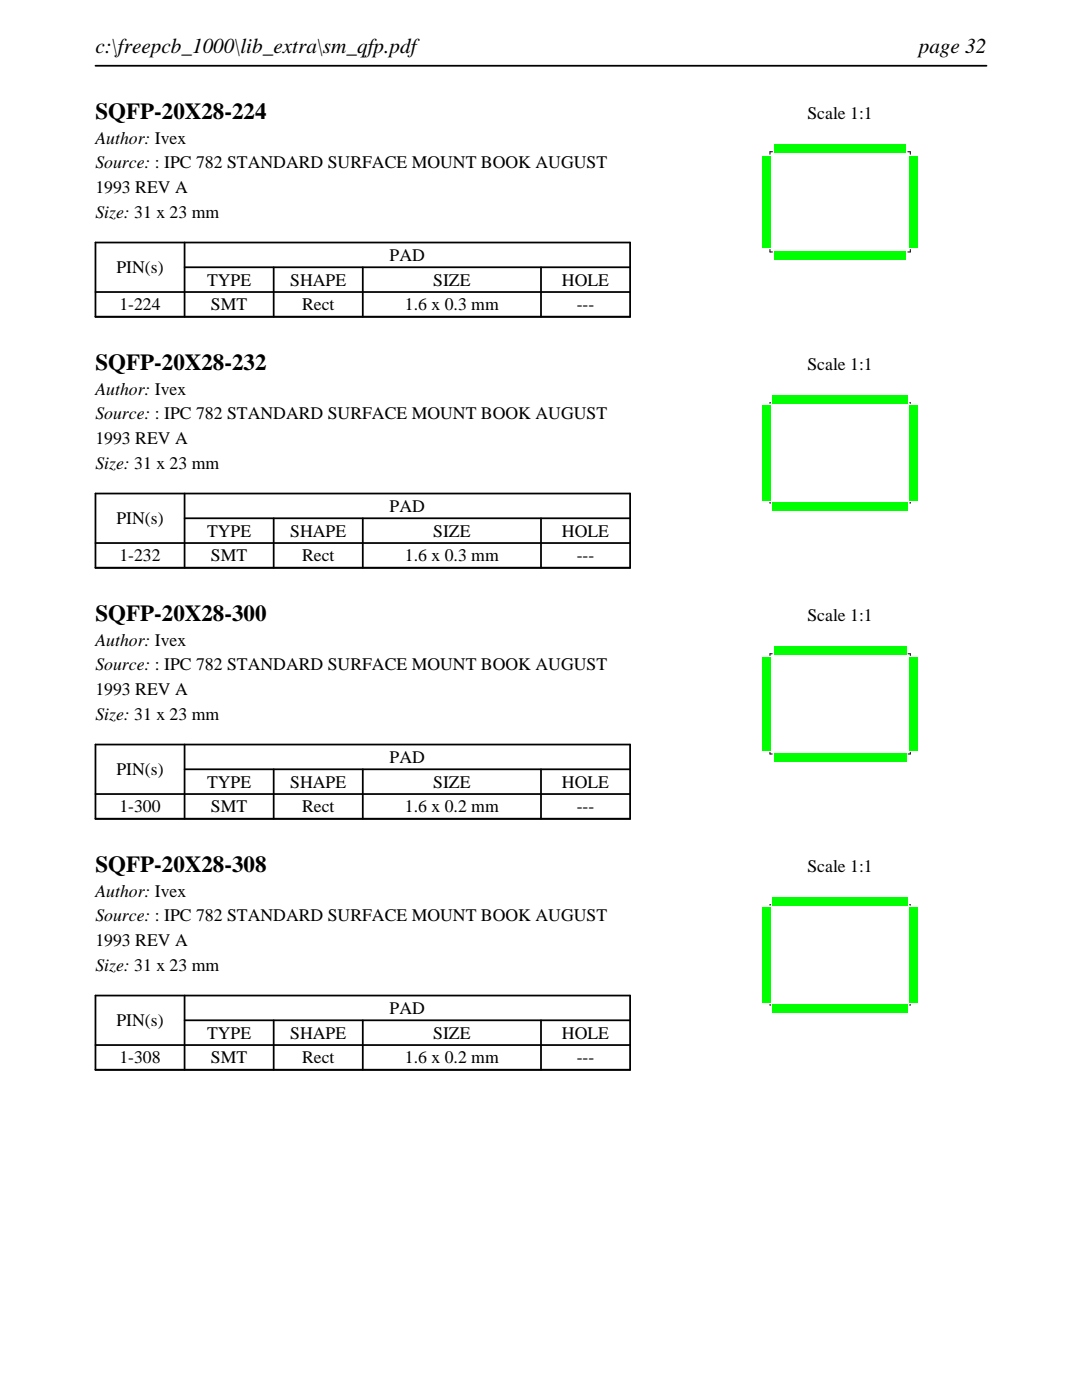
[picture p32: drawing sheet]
<svg xmlns="http://www.w3.org/2000/svg" width="216mm" height="279mm" viewBox="0 0 216 279" stroke-linecap="round" stroke-linejoin="round" font-family="sans-serif">
<defs><g id="words">
<g font-size="4.6">
<text x="19" y="23.7">SQFP-20X28-224</text>
<text x="19" y="73.8">SQFP-20X28-232</text>
<text x="19" y="123.9">SQFP-20X28-300</text>
<text x="19" y="174">SQFP-20X28-308</text>
</g>
<g font-size="4.2">
<text x="19" y="10.6">c:\freepcb_1000\lib_extra\sm_qfp.pdf</text>
<text x="183.3" y="10.6">page 32</text>
</g>
<g font-size="3.5">
<text x="161.1" y="23.7">Scale 1:1</text>
<text x="19" y="28.6">Author: Ivex</text>
<text x="19" y="33.6">Source: : IPC 782 STANDARD SURFACE MOUNT BOOK AUGUST</text>
<text x="19" y="38.5">1993 REV A</text>
<text x="19" y="43.5">Size: 31 x 23 mm</text>
<text x="77.8" y="52.1">PAD</text>
<text x="23.2" y="54.5">PIN(s)</text>
<text x="41.3" y="57">TYPE</text>
<text x="57.9" y="57">SHAPE</text>
<text x="86.4" y="57">SIZE</text>
<text x="112.1" y="57">HOLE</text>
<text x="23.8" y="61.9">1-224</text>
<text x="42.1" y="61.9">SMT</text>
<text x="60.3" y="61.9">Rect</text>
<text x="80.8" y="61.9">1.6 x 0.3 mm</text>
<text x="115.1" y="61.9">---</text>
<text x="161.1" y="73.8">Scale 1:1</text>
<text x="19" y="78.7">Author: Ivex</text>
<text x="19" y="83.7">Source: : IPC 782 STANDARD SURFACE MOUNT BOOK AUGUST</text>
<text x="19" y="88.6">1993 REV A</text>
<text x="19" y="93.6">Size: 31 x 23 mm</text>
<text x="23.2" y="104.6">PIN(s)</text>
<text x="41.3" y="107.1">TYPE</text>
<text x="57.9" y="107.1">SHAPE</text>
<text x="77.8" y="102.2">PAD</text>
<text x="86.4" y="107.1">SIZE</text>
<text x="112.1" y="107.1">HOLE</text>
<text x="23.8" y="112">1-232</text>
<text x="42.1" y="112">SMT</text>
<text x="60.3" y="112">Rect</text>
<text x="80.8" y="112">1.6 x 0.3 mm</text>
<text x="115.1" y="112">---</text>
<text x="161.1" y="123.9">Scale 1:1</text>
<text x="19" y="128.8">Author: Ivex</text>
<text x="19" y="133.8">Source: : IPC 782 STANDARD SURFACE MOUNT BOOK AUGUST</text>
<text x="19" y="138.7">1993 REV A</text>
<text x="19" y="143.7">Size: 31 x 23 mm</text>
<text x="23.2" y="154.7">PIN(s)</text>
<text x="77.8" y="152.3">PAD</text>
<text x="41.3" y="157.2">TYPE</text>
<text x="57.9" y="157.2">SHAPE</text>
<text x="86.4" y="157.2">SIZE</text>
<text x="112.1" y="157.2">HOLE</text>
<text x="23.8" y="162.1">1-300</text>
<text x="42.1" y="162.1">SMT</text>
<text x="60.3" y="162.1">Rect</text>
<text x="80.8" y="162.1">1.6 x 0.2 mm</text>
<text x="115.1" y="162.1">---</text>
<text x="161.1" y="174">Scale 1:1</text>
<text x="19" y="178.9">Author: Ivex</text>
<text x="19" y="183.9">Source: : IPC 782 STANDARD SURFACE MOUNT BOOK AUGUST</text>
<text x="19" y="188.8">1993 REV A</text>
<text x="19" y="193.7">Size: 31 x 23 mm</text>
<text x="77.8" y="202.4">PAD</text>
<text x="23.2" y="204.8">PIN(s)</text>
<text x="41.3" y="207.3">TYPE</text>
<text x="57.9" y="207.3">SHAPE</text>
<text x="86.4" y="207.3">SIZE</text>
<text x="112.1" y="207.3">HOLE</text>
<text x="23.8" y="212.2">1-308</text>
<text x="42.1" y="212.2">SMT</text>
<text x="60.3" y="212.2">Rect</text>
<text x="80.8" y="212.2">1.6 x 0.2 mm</text>
<text x="115.1" y="212.2">---</text>
</g>
</g></defs>
<path d="M19 13.1h177.8M19 48.4h106.7v14.8h-106.7zM19 58.3h106.7M36.8 53.3h88.9M36.8 48.4v14.8M54.6 53.3v9.9M72.4 53.3v9.9M107.9 53.3v9.9" fill="none" stroke="#000" stroke-width=".35"/>
<path d="M153.6 30.3h.5zM153.6 30.3v.5zM181.1 30.3h.5zM181.6 30.3v.5zM153.6 50.3h.5zM153.6 49.8v.5zM181.1 50.3h.5zM181.6 49.8v.5z" fill="none" stroke="#000" stroke-width=".2"/>
<g fill="#0f0">
<path d="M154.5 50.2h.3v1.6h-.3z"/>
<path d="M154.9 50.2h.3v1.6h-.3z"/>
<path d="M155.3 50.2h.3v1.6h-.3z"/>
<path d="M155.7 50.2h.3v1.6h-.3z"/>
<path d="M156.1 50.2h.3v1.6h-.3z"/>
<path d="M156.5 50.2h.3v1.6h-.3z"/>
<path d="M156.9 50.2h.3v1.6h-.3z"/>
<path d="M157.3 50.2h.3v1.6h-.3z"/>
<path d="M157.7 50.2h.3v1.6h-.3z"/>
<path d="M158.1 50.2h.3v1.6h-.3z"/>
<path d="M158.5 50.2h.3v1.6h-.3z"/>
<path d="M158.9 50.2h.3v1.6h-.3z"/>
<path d="M159.3 50.2h.3v1.6h-.3z"/>
<path d="M159.7 50.2h.3v1.6h-.3z"/>
<path d="M160.1 50.2h.3v1.6h-.3z"/>
<path d="M160.5 50.2h.3v1.6h-.3z"/>
<path d="M160.9 50.2h.3v1.6h-.3z"/>
<path d="M161.3 50.2h.3v1.6h-.3z"/>
<path d="M161.7 50.2h.3v1.6h-.3z"/>
<path d="M162.1 50.2h.3v1.6h-.3z"/>
<path d="M162.5 50.2h.3v1.6h-.3z"/>
<path d="M162.9 50.2h.3v1.6h-.3z"/>
<path d="M163.3 50.2h.3v1.6h-.3z"/>
<path d="M163.7 50.2h.3v1.6h-.3z"/>
<path d="M164.1 50.2h.3v1.6h-.3z"/>
<path d="M164.5 50.2h.3v1.6h-.3z"/>
<path d="M164.9 50.2h.3v1.6h-.3z"/>
<path d="M165.3 50.2h.3v1.6h-.3z"/>
<path d="M165.7 50.2h.3v1.6h-.3z"/>
<path d="M166.1 50.2h.3v1.6h-.3z"/>
<path d="M166.5 50.2h.3v1.6h-.3z"/>
<path d="M166.9 50.2h.3v1.6h-.3z"/>
<path d="M167.3 50.2h.3v1.6h-.3z"/>
<path d="M167.7 50.2h.3v1.6h-.3z"/>
<path d="M168.1 50.2h.3v1.6h-.3z"/>
<path d="M168.5 50.2h.3v1.6h-.3z"/>
<path d="M168.9 50.2h.3v1.6h-.3z"/>
<path d="M169.3 50.2h.3v1.6h-.3z"/>
<path d="M169.7 50.2h.3v1.6h-.3z"/>
<path d="M170.1 50.2h.3v1.6h-.3z"/>
<path d="M170.5 50.2h.3v1.6h-.3z"/>
<path d="M170.9 50.2h.3v1.6h-.3z"/>
<path d="M171.3 50.2h.3v1.6h-.3z"/>
<path d="M171.7 50.2h.3v1.6h-.3z"/>
<path d="M172.1 50.2h.3v1.6h-.3z"/>
<path d="M172.5 50.2h.3v1.6h-.3z"/>
<path d="M172.9 50.2h.3v1.6h-.3z"/>
<path d="M173.3 50.2h.3v1.6h-.3z"/>
<path d="M173.7 50.2h.3v1.6h-.3z"/>
<path d="M174.1 50.2h.3v1.6h-.3z"/>
<path d="M174.5 50.2h.3v1.6h-.3z"/>
<path d="M174.9 50.2h.3v1.6h-.3z"/>
<path d="M175.3 50.2h.3v1.6h-.3z"/>
<path d="M175.7 50.2h.3v1.6h-.3z"/>
<path d="M176.1 50.2h.3v1.6h-.3z"/>
<path d="M176.5 50.2h.3v1.6h-.3z"/>
<path d="M176.9 50.2h.3v1.6h-.3z"/>
<path d="M177.3 50.2h.3v1.6h-.3z"/>
<path d="M177.7 50.2h.3v1.6h-.3z"/>
<path d="M178.1 50.2h.3v1.6h-.3z"/>
<path d="M178.5 50.2h.3v1.6h-.3z"/>
<path d="M178.9 50.2h.3v1.6h-.3z"/>
<path d="M179.3 50.2h.3v1.6h-.3z"/>
<path d="M179.7 50.2h.3v1.6h-.3z"/>
<path d="M180.1 50.2h.3v1.6h-.3z"/>
<path d="M180.5 50.2h.3v1.6h-.3z"/>
<path d="M181.5 49.1h1.6v.3h-1.6z"/>
<path d="M181.5 48.7h1.6v.3h-1.6z"/>
<path d="M181.5 48.3h1.6v.3h-1.6z"/>
<path d="M181.5 47.9h1.6v.3h-1.6z"/>
<path d="M181.5 47.5h1.6v.3h-1.6z"/>
<path d="M181.5 47.1h1.6v.3h-1.6z"/>
<path d="M181.5 46.7h1.6v.3h-1.6z"/>
<path d="M181.5 46.3h1.6v.3h-1.6z"/>
<path d="M181.5 45.9h1.6v.3h-1.6z"/>
<path d="M181.5 45.5h1.6v.3h-1.6z"/>
<path d="M181.5 45.1h1.6v.3h-1.6z"/>
<path d="M181.5 44.7h1.6v.3h-1.6z"/>
<path d="M181.5 44.3h1.6v.3h-1.6z"/>
<path d="M181.5 43.9h1.6v.3h-1.6z"/>
<path d="M181.5 43.5h1.6v.3h-1.6z"/>
<path d="M181.5 43.1h1.6v.3h-1.6z"/>
<path d="M181.5 42.7h1.6v.3h-1.6z"/>
<path d="M181.5 42.3h1.6v.3h-1.6z"/>
<path d="M181.5 41.9h1.6v.3h-1.6z"/>
<path d="M181.5 41.5h1.6v.3h-1.6z"/>
<path d="M181.5 41.1h1.6v.3h-1.6z"/>
<path d="M181.5 40.7h1.6v.3h-1.6z"/>
<path d="M181.5 40.3h1.6v.3h-1.6z"/>
<path d="M181.5 39.9h1.6v.3h-1.6z"/>
<path d="M181.5 39.5h1.6v.3h-1.6z"/>
<path d="M181.5 39.1h1.6v.3h-1.6z"/>
<path d="M181.5 38.7h1.6v.3h-1.6z"/>
<path d="M181.5 38.3h1.6v.3h-1.6z"/>
<path d="M181.5 37.9h1.6v.3h-1.6z"/>
<path d="M181.5 37.5h1.6v.3h-1.6z"/>
<path d="M181.5 37.1h1.6v.3h-1.6z"/>
<path d="M181.5 36.7h1.6v.3h-1.6z"/>
<path d="M181.5 36.3h1.6v.3h-1.6z"/>
<path d="M181.5 35.9h1.6v.3h-1.6z"/>
<path d="M181.5 35.5h1.6v.3h-1.6z"/>
<path d="M181.5 35.1h1.6v.3h-1.6z"/>
<path d="M181.5 34.7h1.6v.3h-1.6z"/>
<path d="M181.5 34.3h1.6v.3h-1.6z"/>
<path d="M181.5 33.9h1.6v.3h-1.6z"/>
<path d="M181.5 33.5h1.6v.3h-1.6z"/>
<path d="M181.5 33.1h1.6v.3h-1.6z"/>
<path d="M181.5 32.7h1.6v.3h-1.6z"/>
<path d="M181.5 32.3h1.6v.3h-1.6z"/>
<path d="M181.5 31.9h1.6v.3h-1.6z"/>
<path d="M181.5 31.5h1.6v.3h-1.6z"/>
<path d="M181.5 31.1h1.6v.3h-1.6z"/>
<path d="M180.5 28.8h.3v1.6h-.3z"/>
<path d="M180.1 28.8h.3v1.6h-.3z"/>
<path d="M179.7 28.8h.3v1.6h-.3z"/>
<path d="M179.3 28.8h.3v1.6h-.3z"/>
<path d="M178.9 28.8h.3v1.6h-.3z"/>
<path d="M178.5 28.8h.3v1.6h-.3z"/>
<path d="M178.1 28.8h.3v1.6h-.3z"/>
<path d="M177.7 28.8h.3v1.6h-.3z"/>
<path d="M177.3 28.8h.3v1.6h-.3z"/>
<path d="M176.9 28.8h.3v1.6h-.3z"/>
<path d="M176.5 28.8h.3v1.6h-.3z"/>
<path d="M176.1 28.8h.3v1.6h-.3z"/>
<path d="M175.7 28.8h.3v1.6h-.3z"/>
<path d="M175.3 28.8h.3v1.6h-.3z"/>
<path d="M174.9 28.8h.3v1.6h-.3z"/>
<path d="M174.5 28.8h.3v1.6h-.3z"/>
<path d="M174.1 28.8h.3v1.6h-.3z"/>
<path d="M173.7 28.8h.3v1.6h-.3z"/>
<path d="M173.3 28.8h.3v1.6h-.3z"/>
<path d="M172.9 28.8h.3v1.6h-.3z"/>
<path d="M172.5 28.8h.3v1.6h-.3z"/>
<path d="M172.1 28.8h.3v1.6h-.3z"/>
<path d="M171.7 28.8h.3v1.6h-.3z"/>
<path d="M171.3 28.8h.3v1.6h-.3z"/>
<path d="M170.9 28.8h.3v1.6h-.3z"/>
<path d="M170.5 28.8h.3v1.6h-.3z"/>
<path d="M170.1 28.8h.3v1.6h-.3z"/>
<path d="M169.7 28.8h.3v1.6h-.3z"/>
<path d="M169.3 28.8h.3v1.6h-.3z"/>
<path d="M168.9 28.8h.3v1.6h-.3z"/>
<path d="M168.5 28.8h.3v1.6h-.3z"/>
<path d="M168.1 28.8h.3v1.6h-.3z"/>
<path d="M167.7 28.8h.3v1.6h-.3z"/>
<path d="M167.3 28.8h.3v1.6h-.3z"/>
<path d="M166.9 28.8h.3v1.6h-.3z"/>
<path d="M166.5 28.8h.3v1.6h-.3z"/>
<path d="M166.1 28.8h.3v1.6h-.3z"/>
<path d="M165.7 28.8h.3v1.6h-.3z"/>
<path d="M165.3 28.8h.3v1.6h-.3z"/>
<path d="M164.9 28.8h.3v1.6h-.3z"/>
<path d="M164.5 28.8h.3v1.6h-.3z"/>
<path d="M164.1 28.8h.3v1.6h-.3z"/>
<path d="M163.7 28.8h.3v1.6h-.3z"/>
<path d="M163.3 28.8h.3v1.6h-.3z"/>
<path d="M162.9 28.8h.3v1.6h-.3z"/>
<path d="M162.5 28.8h.3v1.6h-.3z"/>
<path d="M162.1 28.8h.3v1.6h-.3z"/>
<path d="M161.7 28.8h.3v1.6h-.3z"/>
<path d="M161.3 28.8h.3v1.6h-.3z"/>
<path d="M160.9 28.8h.3v1.6h-.3z"/>
<path d="M160.5 28.8h.3v1.6h-.3z"/>
<path d="M160.1 28.8h.3v1.6h-.3z"/>
<path d="M159.7 28.8h.3v1.6h-.3z"/>
<path d="M159.3 28.8h.3v1.6h-.3z"/>
<path d="M158.9 28.8h.3v1.6h-.3z"/>
<path d="M158.5 28.8h.3v1.6h-.3z"/>
<path d="M158.1 28.8h.3v1.6h-.3z"/>
<path d="M157.7 28.8h.3v1.6h-.3z"/>
<path d="M157.3 28.8h.3v1.6h-.3z"/>
<path d="M156.9 28.8h.3v1.6h-.3z"/>
<path d="M156.5 28.8h.3v1.6h-.3z"/>
<path d="M156.1 28.8h.3v1.6h-.3z"/>
<path d="M155.7 28.8h.3v1.6h-.3z"/>
<path d="M155.3 28.8h.3v1.6h-.3z"/>
<path d="M154.9 28.8h.3v1.6h-.3z"/>
<path d="M154.5 28.8h.3v1.6h-.3z"/>
<path d="M152.1 31.1h1.6v.3h-1.6z"/>
<path d="M152.1 31.5h1.6v.3h-1.6z"/>
<path d="M152.1 31.9h1.6v.3h-1.6z"/>
<path d="M152.1 32.3h1.6v.3h-1.6z"/>
<path d="M152.1 32.7h1.6v.3h-1.6z"/>
<path d="M152.1 33.1h1.6v.3h-1.6z"/>
<path d="M152.1 33.5h1.6v.3h-1.6z"/>
<path d="M152.1 33.9h1.6v.3h-1.6z"/>
<path d="M152.1 34.3h1.6v.3h-1.6z"/>
<path d="M152.1 34.7h1.6v.3h-1.6z"/>
<path d="M152.1 35.1h1.6v.3h-1.6z"/>
<path d="M152.1 35.5h1.6v.3h-1.6z"/>
<path d="M152.1 35.9h1.6v.3h-1.6z"/>
<path d="M152.1 36.3h1.6v.3h-1.6z"/>
<path d="M152.1 36.7h1.6v.3h-1.6z"/>
<path d="M152.1 37.1h1.6v.3h-1.6z"/>
<path d="M152.1 37.5h1.6v.3h-1.6z"/>
<path d="M152.1 37.9h1.6v.3h-1.6z"/>
<path d="M152.1 38.3h1.6v.3h-1.6z"/>
<path d="M152.1 38.7h1.6v.3h-1.6z"/>
<path d="M152.1 39.1h1.6v.3h-1.6z"/>
<path d="M152.1 39.5h1.6v.3h-1.6z"/>
<path d="M152.1 39.9h1.6v.3h-1.6z"/>
<path d="M152.1 40.3h1.6v.3h-1.6z"/>
<path d="M152.1 40.7h1.6v.3h-1.6z"/>
<path d="M152.1 41.1h1.6v.3h-1.6z"/>
<path d="M152.1 41.5h1.6v.3h-1.6z"/>
<path d="M152.1 41.9h1.6v.3h-1.6z"/>
<path d="M152.1 42.3h1.6v.3h-1.6z"/>
<path d="M152.1 42.7h1.6v.3h-1.6z"/>
<path d="M152.1 43.1h1.6v.3h-1.6z"/>
<path d="M152.1 43.5h1.6v.3h-1.6z"/>
<path d="M152.1 43.9h1.6v.3h-1.6z"/>
<path d="M152.1 44.3h1.6v.3h-1.6z"/>
<path d="M152.1 44.7h1.6v.3h-1.6z"/>
<path d="M152.1 45.1h1.6v.3h-1.6z"/>
<path d="M152.1 45.5h1.6v.3h-1.6z"/>
<path d="M152.1 45.9h1.6v.3h-1.6z"/>
<path d="M152.1 46.3h1.6v.3h-1.6z"/>
<path d="M152.1 46.7h1.6v.3h-1.6z"/>
<path d="M152.1 47.1h1.6v.3h-1.6z"/>
<path d="M152.1 47.5h1.6v.3h-1.6z"/>
<path d="M152.1 47.9h1.6v.3h-1.6z"/>
<path d="M152.1 48.3h1.6v.3h-1.6z"/>
<path d="M152.1 48.7h1.6v.3h-1.6z"/>
<path d="M152.1 49.1h1.6v.3h-1.6z"/>
</g>
<path d="M19 98.5h106.7v14.8h-106.7zM36.8 98.5v14.8M19 108.4h106.7M36.8 103.4h88.9M54.6 103.4v9.9M72.4 103.4v9.9M107.9 103.4v9.9" fill="none" stroke="#000" stroke-width=".35"/>
<path d="M153.6 80.4h.1zM153.6 80.4v.1zM181.5 80.4h.1zM181.6 80.4v.1zM153.6 100.4h.1zM153.6 100.3v.1zM181.5 100.4h.1zM181.6 100.3v.1z" fill="none" stroke="#000" stroke-width=".2"/>
<g fill="#0f0">
<path d="M154.1 100.3h.3v1.6h-.3z"/>
<path d="M154.5 100.3h.3v1.6h-.3z"/>
<path d="M154.9 100.3h.3v1.6h-.3z"/>
<path d="M155.3 100.3h.3v1.6h-.3z"/>
<path d="M155.7 100.3h.3v1.6h-.3z"/>
<path d="M156.1 100.3h.3v1.6h-.3z"/>
<path d="M156.5 100.3h.3v1.6h-.3z"/>
<path d="M156.9 100.3h.3v1.6h-.3z"/>
<path d="M157.3 100.3h.3v1.6h-.3z"/>
<path d="M157.7 100.3h.3v1.6h-.3z"/>
<path d="M158.1 100.3h.3v1.6h-.3z"/>
<path d="M158.5 100.3h.3v1.6h-.3z"/>
<path d="M158.9 100.3h.3v1.6h-.3z"/>
<path d="M159.3 100.3h.3v1.6h-.3z"/>
<path d="M159.7 100.3h.3v1.6h-.3z"/>
<path d="M160.1 100.3h.3v1.6h-.3z"/>
<path d="M160.5 100.3h.3v1.6h-.3z"/>
<path d="M160.9 100.3h.3v1.6h-.3z"/>
<path d="M161.3 100.3h.3v1.6h-.3z"/>
<path d="M161.7 100.3h.3v1.6h-.3z"/>
<path d="M162.1 100.3h.3v1.6h-.3z"/>
<path d="M162.5 100.3h.3v1.6h-.3z"/>
<path d="M162.9 100.3h.3v1.6h-.3z"/>
<path d="M163.3 100.3h.3v1.6h-.3z"/>
<path d="M163.7 100.3h.3v1.6h-.3z"/>
<path d="M164.1 100.3h.3v1.6h-.3z"/>
<path d="M164.5 100.3h.3v1.6h-.3z"/>
<path d="M164.9 100.3h.3v1.6h-.3z"/>
<path d="M165.3 100.3h.3v1.6h-.3z"/>
<path d="M165.7 100.3h.3v1.6h-.3z"/>
<path d="M166.1 100.3h.3v1.6h-.3z"/>
<path d="M166.5 100.3h.3v1.6h-.3z"/>
<path d="M166.9 100.3h.3v1.6h-.3z"/>
<path d="M167.3 100.3h.3v1.6h-.3z"/>
<path d="M167.7 100.3h.3v1.6h-.3z"/>
<path d="M168.1 100.3h.3v1.6h-.3z"/>
<path d="M168.5 100.3h.3v1.6h-.3z"/>
<path d="M168.9 100.3h.3v1.6h-.3z"/>
<path d="M169.3 100.3h.3v1.6h-.3z"/>
<path d="M169.7 100.3h.3v1.6h-.3z"/>
<path d="M170.1 100.3h.3v1.6h-.3z"/>
<path d="M170.5 100.3h.3v1.6h-.3z"/>
<path d="M170.9 100.3h.3v1.6h-.3z"/>
<path d="M171.3 100.3h.3v1.6h-.3z"/>
<path d="M171.7 100.3h.3v1.6h-.3z"/>
<path d="M172.1 100.3h.3v1.6h-.3z"/>
<path d="M172.5 100.3h.3v1.6h-.3z"/>
<path d="M172.9 100.3h.3v1.6h-.3z"/>
<path d="M173.3 100.3h.3v1.6h-.3z"/>
<path d="M173.7 100.3h.3v1.6h-.3z"/>
<path d="M174.1 100.3h.3v1.6h-.3z"/>
<path d="M174.5 100.3h.3v1.6h-.3z"/>
<path d="M174.9 100.3h.3v1.6h-.3z"/>
<path d="M175.3 100.3h.3v1.6h-.3z"/>
<path d="M175.7 100.3h.3v1.6h-.3z"/>
<path d="M176.1 100.3h.3v1.6h-.3z"/>
<path d="M176.5 100.3h.3v1.6h-.3z"/>
<path d="M176.9 100.3h.3v1.6h-.3z"/>
<path d="M177.3 100.3h.3v1.6h-.3z"/>
<path d="M177.7 100.3h.3v1.6h-.3z"/>
<path d="M178.1 100.3h.3v1.6h-.3z"/>
<path d="M178.5 100.3h.3v1.6h-.3z"/>
<path d="M178.9 100.3h.3v1.6h-.3z"/>
<path d="M179.3 100.3h.3v1.6h-.3z"/>
<path d="M179.7 100.3h.3v1.6h-.3z"/>
<path d="M180.1 100.3h.3v1.6h-.3z"/>
<path d="M180.5 100.3h.3v1.6h-.3z"/>
<path d="M180.9 100.3h.3v1.6h-.3z"/>
<path d="M181.5 99.6h1.6v.3h-1.6z"/>
<path d="M181.5 99.2h1.6v.3h-1.6z"/>
<path d="M181.5 98.8h1.6v.3h-1.6z"/>
<path d="M181.5 98.4h1.6v.3h-1.6z"/>
<path d="M181.5 98h1.6v.3h-1.6z"/>
<path d="M181.5 97.6h1.6v.3h-1.6z"/>
<path d="M181.5 97.2h1.6v.3h-1.6z"/>
<path d="M181.5 96.8h1.6v.3h-1.6z"/>
<path d="M181.5 96.4h1.6v.3h-1.6z"/>
<path d="M181.5 96h1.6v.3h-1.6z"/>
<path d="M181.5 95.6h1.6v.3h-1.6z"/>
<path d="M181.5 95.2h1.6v.3h-1.6z"/>
<path d="M181.5 94.8h1.6v.3h-1.6z"/>
<path d="M181.5 94.4h1.6v.3h-1.6z"/>
<path d="M181.5 94h1.6v.3h-1.6z"/>
<path d="M181.5 93.6h1.6v.3h-1.6z"/>
<path d="M181.5 93.2h1.6v.3h-1.6z"/>
<path d="M181.5 92.8h1.6v.3h-1.6z"/>
<path d="M181.5 92.4h1.6v.3h-1.6z"/>
<path d="M181.5 92h1.6v.3h-1.6z"/>
<path d="M181.5 91.6h1.6v.3h-1.6z"/>
<path d="M181.5 91.2h1.6v.3h-1.6z"/>
<path d="M181.5 90.8h1.6v.3h-1.6z"/>
<path d="M181.5 90.4h1.6v.3h-1.6z"/>
<path d="M181.5 90h1.6v.3h-1.6z"/>
<path d="M181.5 89.6h1.6v.3h-1.6z"/>
<path d="M181.5 89.2h1.6v.3h-1.6z"/>
<path d="M181.5 88.8h1.6v.3h-1.6z"/>
<path d="M181.5 88.4h1.6v.3h-1.6z"/>
<path d="M181.5 88h1.6v.3h-1.6z"/>
<path d="M181.5 87.6h1.6v.3h-1.6z"/>
<path d="M181.5 87.2h1.6v.3h-1.6z"/>
<path d="M181.5 86.8h1.6v.3h-1.6z"/>
<path d="M181.5 86.4h1.6v.3h-1.6z"/>
<path d="M181.5 86h1.6v.3h-1.6z"/>
<path d="M181.5 85.6h1.6v.3h-1.6z"/>
<path d="M181.5 85.2h1.6v.3h-1.6z"/>
<path d="M181.5 84.8h1.6v.3h-1.6z"/>
<path d="M181.5 84.4h1.6v.3h-1.6z"/>
<path d="M181.5 84h1.6v.3h-1.6z"/>
<path d="M181.5 83.6h1.6v.3h-1.6z"/>
<path d="M181.5 83.2h1.6v.3h-1.6z"/>
<path d="M181.5 82.8h1.6v.3h-1.6z"/>
<path d="M181.5 82.4h1.6v.3h-1.6z"/>
<path d="M181.5 82h1.6v.3h-1.6z"/>
<path d="M181.5 81.6h1.6v.3h-1.6z"/>
<path d="M181.5 81.2h1.6v.3h-1.6z"/>
<path d="M181.5 80.8h1.6v.3h-1.6z"/>
<path d="M180.9 78.9h.3v1.6h-.3z"/>
<path d="M180.5 78.9h.3v1.6h-.3z"/>
<path d="M180.1 78.9h.3v1.6h-.3z"/>
<path d="M179.7 78.9h.3v1.6h-.3z"/>
<path d="M179.3 78.9h.3v1.6h-.3z"/>
<path d="M178.9 78.9h.3v1.6h-.3z"/>
<path d="M178.5 78.9h.3v1.6h-.3z"/>
<path d="M178.1 78.9h.3v1.6h-.3z"/>
<path d="M177.7 78.9h.3v1.6h-.3z"/>
<path d="M177.3 78.9h.3v1.6h-.3z"/>
<path d="M176.9 78.9h.3v1.6h-.3z"/>
<path d="M176.5 78.9h.3v1.6h-.3z"/>
<path d="M176.1 78.9h.3v1.6h-.3z"/>
<path d="M175.7 78.9h.3v1.6h-.3z"/>
<path d="M175.3 78.9h.3v1.6h-.3z"/>
<path d="M174.9 78.9h.3v1.6h-.3z"/>
<path d="M174.5 78.9h.3v1.6h-.3z"/>
<path d="M174.1 78.9h.3v1.6h-.3z"/>
<path d="M173.7 78.9h.3v1.6h-.3z"/>
<path d="M173.3 78.9h.3v1.6h-.3z"/>
<path d="M172.9 78.9h.3v1.6h-.3z"/>
<path d="M172.5 78.9h.3v1.6h-.3z"/>
<path d="M172.1 78.9h.3v1.6h-.3z"/>
<path d="M171.7 78.9h.3v1.6h-.3z"/>
<path d="M171.3 78.9h.3v1.6h-.3z"/>
<path d="M170.9 78.9h.3v1.6h-.3z"/>
<path d="M170.5 78.9h.3v1.6h-.3z"/>
<path d="M170.1 78.9h.3v1.6h-.3z"/>
<path d="M169.7 78.9h.3v1.6h-.3z"/>
<path d="M169.3 78.9h.3v1.6h-.3z"/>
<path d="M168.9 78.9h.3v1.6h-.3z"/>
<path d="M168.5 78.9h.3v1.6h-.3z"/>
<path d="M168.1 78.9h.3v1.6h-.3z"/>
<path d="M167.7 78.9h.3v1.6h-.3z"/>
<path d="M167.3 78.9h.3v1.6h-.3z"/>
<path d="M166.9 78.9h.3v1.6h-.3z"/>
<path d="M166.5 78.9h.3v1.6h-.3z"/>
<path d="M166.1 78.9h.3v1.6h-.3z"/>
<path d="M165.7 78.9h.3v1.6h-.3z"/>
<path d="M165.3 78.9h.3v1.6h-.3z"/>
<path d="M164.9 78.9h.3v1.6h-.3z"/>
<path d="M164.5 78.9h.3v1.6h-.3z"/>
<path d="M164.1 78.9h.3v1.6h-.3z"/>
<path d="M163.7 78.9h.3v1.6h-.3z"/>
<path d="M163.3 78.9h.3v1.6h-.3z"/>
<path d="M162.9 78.9h.3v1.6h-.3z"/>
<path d="M162.5 78.9h.3v1.6h-.3z"/>
<path d="M162.1 78.9h.3v1.6h-.3z"/>
<path d="M161.7 78.9h.3v1.6h-.3z"/>
<path d="M161.3 78.9h.3v1.6h-.3z"/>
<path d="M160.9 78.9h.3v1.6h-.3z"/>
<path d="M160.5 78.9h.3v1.6h-.3z"/>
<path d="M160.1 78.9h.3v1.6h-.3z"/>
<path d="M159.7 78.9h.3v1.6h-.3z"/>
<path d="M159.3 78.9h.3v1.6h-.3z"/>
<path d="M158.9 78.9h.3v1.6h-.3z"/>
<path d="M158.5 78.9h.3v1.6h-.3z"/>
<path d="M158.1 78.9h.3v1.6h-.3z"/>
<path d="M157.7 78.9h.3v1.6h-.3z"/>
<path d="M157.3 78.9h.3v1.6h-.3z"/>
<path d="M156.9 78.9h.3v1.6h-.3z"/>
<path d="M156.5 78.9h.3v1.6h-.3z"/>
<path d="M156.1 78.9h.3v1.6h-.3z"/>
<path d="M155.7 78.9h.3v1.6h-.3z"/>
<path d="M155.3 78.9h.3v1.6h-.3z"/>
<path d="M154.9 78.9h.3v1.6h-.3z"/>
<path d="M154.5 78.9h.3v1.6h-.3z"/>
<path d="M154.1 78.9h.3v1.6h-.3z"/>
<path d="M152.1 80.8h1.6v.3h-1.6z"/>
<path d="M152.1 81.2h1.6v.3h-1.6z"/>
<path d="M152.1 81.6h1.6v.3h-1.6z"/>
<path d="M152.1 82h1.6v.3h-1.6z"/>
<path d="M152.1 82.4h1.6v.3h-1.6z"/>
<path d="M152.1 82.8h1.6v.3h-1.6z"/>
<path d="M152.1 83.2h1.6v.3h-1.6z"/>
<path d="M152.1 83.6h1.6v.3h-1.6z"/>
<path d="M152.1 84h1.6v.3h-1.6z"/>
<path d="M152.1 84.4h1.6v.3h-1.6z"/>
<path d="M152.1 84.8h1.6v.3h-1.6z"/>
<path d="M152.1 85.2h1.6v.3h-1.6z"/>
<path d="M152.1 85.6h1.6v.3h-1.6z"/>
<path d="M152.1 86h1.6v.3h-1.6z"/>
<path d="M152.1 86.4h1.6v.3h-1.6z"/>
<path d="M152.1 86.8h1.6v.3h-1.6z"/>
<path d="M152.1 87.2h1.6v.3h-1.6z"/>
<path d="M152.1 87.6h1.6v.3h-1.6z"/>
<path d="M152.1 88h1.6v.3h-1.6z"/>
<path d="M152.1 88.4h1.6v.3h-1.6z"/>
<path d="M152.1 88.8h1.6v.3h-1.6z"/>
<path d="M152.1 89.2h1.6v.3h-1.6z"/>
<path d="M152.1 89.6h1.6v.3h-1.6z"/>
<path d="M152.1 90h1.6v.3h-1.6z"/>
<path d="M152.1 90.4h1.6v.3h-1.6z"/>
<path d="M152.1 90.8h1.6v.3h-1.6z"/>
<path d="M152.1 91.2h1.6v.3h-1.6z"/>
<path d="M152.1 91.6h1.6v.3h-1.6z"/>
<path d="M152.1 92h1.6v.3h-1.6z"/>
<path d="M152.1 92.4h1.6v.3h-1.6z"/>
<path d="M152.1 92.8h1.6v.3h-1.6z"/>
<path d="M152.1 93.2h1.6v.3h-1.6z"/>
<path d="M152.1 93.6h1.6v.3h-1.6z"/>
<path d="M152.1 94h1.6v.3h-1.6z"/>
<path d="M152.1 94.4h1.6v.3h-1.6z"/>
<path d="M152.1 94.8h1.6v.3h-1.6z"/>
<path d="M152.1 95.2h1.6v.3h-1.6z"/>
<path d="M152.1 95.6h1.6v.3h-1.6z"/>
<path d="M152.1 96h1.6v.3h-1.6z"/>
<path d="M152.1 96.4h1.6v.3h-1.6z"/>
<path d="M152.1 96.8h1.6v.3h-1.6z"/>
<path d="M152.1 97.2h1.6v.3h-1.6z"/>
<path d="M152.1 97.6h1.6v.3h-1.6z"/>
<path d="M152.1 98h1.6v.3h-1.6z"/>
<path d="M152.1 98.4h1.6v.3h-1.6z"/>
<path d="M152.1 98.8h1.6v.3h-1.6z"/>
<path d="M152.1 99.2h1.6v.3h-1.6z"/>
<path d="M152.1 99.6h1.6v.3h-1.6z"/>
</g>
<path d="M19 148.6h106.7v14.8h-106.7zM19 158.5h106.7M36.8 153.5h88.9M36.8 148.6v14.8M54.6 153.5v9.9M72.4 153.5v9.9M107.9 153.5v9.9" fill="none" stroke="#000" stroke-width=".35"/>
<path d="M153.6 130.5h.5zM153.6 130.5v.3zM181.2 130.5h.4zM181.6 130.5v.3zM153.6 150.5h.5zM153.6 150.1v.4zM181.2 150.5h.4zM181.6 150.1v.4z" fill="none" stroke="#000" stroke-width=".2"/>
<g fill="#0f0">
<path d="M154.5 150.4h.2v1.6h-.2z"/>
<path d="M154.8 150.4h.2v1.6h-.2z"/>
<path d="M155.1 150.4h.2v1.6h-.2z"/>
<path d="M155.4 150.4h.2v1.6h-.2z"/>
<path d="M155.7 150.4h.2v1.6h-.2z"/>
<path d="M156 150.4h.2v1.6h-.2z"/>
<path d="M156.3 150.4h.2v1.6h-.2z"/>
<path d="M156.6 150.4h.2v1.6h-.2z"/>
<path d="M156.9 150.4h.2v1.6h-.2z"/>
<path d="M157.2 150.4h.2v1.6h-.2z"/>
<path d="M157.5 150.4h.2v1.6h-.2z"/>
<path d="M157.8 150.4h.2v1.6h-.2z"/>
<path d="M158.1 150.4h.2v1.6h-.2z"/>
<path d="M158.4 150.4h.2v1.6h-.2z"/>
<path d="M158.7 150.4h.2v1.6h-.2z"/>
<path d="M159 150.4h.2v1.6h-.2z"/>
<path d="M159.3 150.4h.2v1.6h-.2z"/>
<path d="M159.6 150.4h.2v1.6h-.2z"/>
<path d="M159.9 150.4h.2v1.6h-.2z"/>
<path d="M160.2 150.4h.2v1.6h-.2z"/>
<path d="M160.5 150.4h.2v1.6h-.2z"/>
<path d="M160.8 150.4h.2v1.6h-.2z"/>
<path d="M161.1 150.4h.2v1.6h-.2z"/>
<path d="M161.4 150.4h.2v1.6h-.2z"/>
<path d="M161.7 150.4h.2v1.6h-.2z"/>
<path d="M162 150.4h.2v1.6h-.2z"/>
<path d="M162.3 150.4h.2v1.6h-.2z"/>
<path d="M162.6 150.4h.2v1.6h-.2z"/>
<path d="M162.9 150.4h.2v1.6h-.2z"/>
<path d="M163.2 150.4h.2v1.6h-.2z"/>
<path d="M163.5 150.4h.2v1.6h-.2z"/>
<path d="M163.8 150.4h.2v1.6h-.2z"/>
<path d="M164.1 150.4h.2v1.6h-.2z"/>
<path d="M164.4 150.4h.2v1.6h-.2z"/>
<path d="M164.7 150.4h.2v1.6h-.2z"/>
<path d="M165 150.4h.2v1.6h-.2z"/>
<path d="M165.3 150.4h.2v1.6h-.2z"/>
<path d="M165.6 150.4h.2v1.6h-.2z"/>
<path d="M165.9 150.4h.2v1.6h-.2z"/>
<path d="M166.2 150.4h.2v1.6h-.2z"/>
<path d="M166.5 150.4h.2v1.6h-.2z"/>
<path d="M166.8 150.4h.2v1.6h-.2z"/>
<path d="M167.1 150.4h.2v1.6h-.2z"/>
<path d="M167.4 150.4h.2v1.6h-.2z"/>
<path d="M167.7 150.4h.2v1.6h-.2z"/>
<path d="M168 150.4h.2v1.6h-.2z"/>
<path d="M168.3 150.4h.2v1.6h-.2z"/>
<path d="M168.6 150.4h.2v1.6h-.2z"/>
<path d="M168.9 150.4h.2v1.6h-.2z"/>
<path d="M169.2 150.4h.2v1.6h-.2z"/>
<path d="M169.5 150.4h.2v1.6h-.2z"/>
<path d="M169.8 150.4h.2v1.6h-.2z"/>
<path d="M170.1 150.4h.2v1.6h-.2z"/>
<path d="M170.4 150.4h.2v1.6h-.2z"/>
<path d="M170.7 150.4h.2v1.6h-.2z"/>
<path d="M171 150.4h.2v1.6h-.2z"/>
<path d="M171.3 150.4h.2v1.6h-.2z"/>
<path d="M171.6 150.4h.2v1.6h-.2z"/>
<path d="M171.9 150.4h.2v1.6h-.2z"/>
<path d="M172.2 150.4h.2v1.6h-.2z"/>
<path d="M172.5 150.4h.2v1.6h-.2z"/>
<path d="M172.8 150.4h.2v1.6h-.2z"/>
<path d="M173.1 150.4h.2v1.6h-.2z"/>
<path d="M173.4 150.4h.2v1.6h-.2z"/>
<path d="M173.7 150.4h.2v1.6h-.2z"/>
<path d="M174 150.4h.2v1.6h-.2z"/>
<path d="M174.3 150.4h.2v1.6h-.2z"/>
<path d="M174.6 150.4h.2v1.6h-.2z"/>
<path d="M174.9 150.4h.2v1.6h-.2z"/>
<path d="M175.2 150.4h.2v1.6h-.2z"/>
<path d="M175.5 150.4h.2v1.6h-.2z"/>
<path d="M175.8 150.4h.2v1.6h-.2z"/>
<path d="M176.1 150.4h.2v1.6h-.2z"/>
<path d="M176.4 150.4h.2v1.6h-.2z"/>
<path d="M176.7 150.4h.2v1.6h-.2z"/>
<path d="M177 150.4h.2v1.6h-.2z"/>
<path d="M177.3 150.4h.2v1.6h-.2z"/>
<path d="M177.6 150.4h.2v1.6h-.2z"/>
<path d="M177.9 150.4h.2v1.6h-.2z"/>
<path d="M178.2 150.4h.2v1.6h-.2z"/>
<path d="M178.5 150.4h.2v1.6h-.2z"/>
<path d="M178.8 150.4h.2v1.6h-.2z"/>
<path d="M179.1 150.4h.2v1.6h-.2z"/>
<path d="M179.4 150.4h.2v1.6h-.2z"/>
<path d="M179.7 150.4h.2v1.6h-.2z"/>
<path d="M180 150.4h.2v1.6h-.2z"/>
<path d="M180.3 150.4h.2v1.6h-.2z"/>
<path d="M180.6 150.4h.2v1.6h-.2z"/>
<path d="M181.5 149.5h1.6v.2h-1.6z"/>
<path d="M181.5 149.2h1.6v.2h-1.6z"/>
<path d="M181.5 148.9h1.6v.2h-1.6z"/>
<path d="M181.5 148.6h1.6v.2h-1.6z"/>
<path d="M181.5 148.3h1.6v.2h-1.6z"/>
<path d="M181.5 148h1.6v.2h-1.6z"/>
<path d="M181.5 147.7h1.6v.2h-1.6z"/>
<path d="M181.5 147.4h1.6v.2h-1.6z"/>
<path d="M181.5 147.1h1.6v.2h-1.6z"/>
<path d="M181.5 146.8h1.6v.2h-1.6z"/>
<path d="M181.5 146.5h1.6v.2h-1.6z"/>
<path d="M181.5 146.2h1.6v.2h-1.6z"/>
<path d="M181.5 145.9h1.6v.2h-1.6z"/>
<path d="M181.5 145.6h1.6v.2h-1.6z"/>
<path d="M181.5 145.3h1.6v.2h-1.6z"/>
<path d="M181.5 145h1.6v.2h-1.6z"/>
<path d="M181.5 144.7h1.6v.2h-1.6z"/>
<path d="M181.5 144.4h1.6v.2h-1.6z"/>
<path d="M181.5 144.1h1.6v.2h-1.6z"/>
<path d="M181.5 143.8h1.6v.2h-1.6z"/>
<path d="M181.5 143.5h1.6v.2h-1.6z"/>
<path d="M181.5 143.2h1.6v.2h-1.6z"/>
<path d="M181.5 142.9h1.6v.2h-1.6z"/>
<path d="M181.5 142.6h1.6v.2h-1.6z"/>
<path d="M181.5 142.3h1.6v.2h-1.6z"/>
<path d="M181.5 142h1.6v.2h-1.6z"/>
<path d="M181.5 141.7h1.6v.2h-1.6z"/>
<path d="M181.5 141.4h1.6v.2h-1.6z"/>
<path d="M181.5 141.1h1.6v.2h-1.6z"/>
<path d="M181.5 140.8h1.6v.2h-1.6z"/>
<path d="M181.5 140.5h1.6v.2h-1.6z"/>
<path d="M181.5 140.2h1.6v.2h-1.6z"/>
<path d="M181.5 139.9h1.6v.2h-1.6z"/>
<path d="M181.5 139.6h1.6v.2h-1.6z"/>
<path d="M181.5 139.3h1.6v.2h-1.6z"/>
<path d="M181.5 139h1.6v.2h-1.6z"/>
<path d="M181.5 138.7h1.6v.2h-1.6z"/>
<path d="M181.5 138.4h1.6v.2h-1.6z"/>
<path d="M181.5 138.1h1.6v.2h-1.6z"/>
<path d="M181.5 137.8h1.6v.2h-1.6z"/>
<path d="M181.5 137.5h1.6v.2h-1.6z"/>
<path d="M181.5 137.2h1.6v.2h-1.6z"/>
<path d="M181.5 136.9h1.6v.2h-1.6z"/>
<path d="M181.5 136.6h1.6v.2h-1.6z"/>
<path d="M181.5 136.3h1.6v.2h-1.6z"/>
<path d="M181.5 136h1.6v.2h-1.6z"/>
<path d="M181.5 135.7h1.6v.2h-1.6z"/>
<path d="M181.5 135.4h1.6v.2h-1.6z"/>
<path d="M181.5 135.1h1.6v.2h-1.6z"/>
<path d="M181.5 134.8h1.6v.2h-1.6z"/>
<path d="M181.5 134.5h1.6v.2h-1.6z"/>
<path d="M181.5 134.2h1.6v.2h-1.6z"/>
<path d="M181.5 133.9h1.6v.2h-1.6z"/>
<path d="M181.5 133.6h1.6v.2h-1.6z"/>
<path d="M181.5 133.3h1.6v.2h-1.6z"/>
<path d="M181.5 133h1.6v.2h-1.6z"/>
<path d="M181.5 132.7h1.6v.2h-1.6z"/>
<path d="M181.5 132.4h1.6v.2h-1.6z"/>
<path d="M181.5 132.1h1.6v.2h-1.6z"/>
<path d="M181.5 131.8h1.6v.2h-1.6z"/>
<path d="M181.5 131.5h1.6v.2h-1.6z"/>
<path d="M181.5 131.2h1.6v.2h-1.6z"/>
<path d="M180.6 129h.2v1.6h-.2z"/>
<path d="M180.3 129h.2v1.6h-.2z"/>
<path d="M180 129h.2v1.6h-.2z"/>
<path d="M179.7 129h.2v1.6h-.2z"/>
<path d="M179.4 129h.2v1.6h-.2z"/>
<path d="M179.1 129h.2v1.6h-.2z"/>
<path d="M178.8 129h.2v1.6h-.2z"/>
<path d="M178.5 129h.2v1.6h-.2z"/>
<path d="M178.2 129h.2v1.6h-.2z"/>
<path d="M177.9 129h.2v1.6h-.2z"/>
<path d="M177.6 129h.2v1.6h-.2z"/>
<path d="M177.3 129h.2v1.6h-.2z"/>
<path d="M177 129h.2v1.6h-.2z"/>
<path d="M176.7 129h.2v1.6h-.2z"/>
<path d="M176.4 129h.2v1.6h-.2z"/>
<path d="M176.1 129h.2v1.6h-.2z"/>
<path d="M175.8 129h.2v1.6h-.2z"/>
<path d="M175.5 129h.2v1.6h-.2z"/>
<path d="M175.2 129h.2v1.6h-.2z"/>
<path d="M174.9 129h.2v1.6h-.2z"/>
<path d="M174.6 129h.2v1.6h-.2z"/>
<path d="M174.3 129h.2v1.6h-.2z"/>
<path d="M174 129h.2v1.6h-.2z"/>
<path d="M173.7 129h.2v1.6h-.2z"/>
<path d="M173.4 129h.2v1.6h-.2z"/>
<path d="M173.1 129h.2v1.6h-.2z"/>
<path d="M172.8 129h.2v1.6h-.2z"/>
<path d="M172.5 129h.2v1.6h-.2z"/>
<path d="M172.2 129h.2v1.6h-.2z"/>
<path d="M171.9 129h.2v1.6h-.2z"/>
<path d="M171.6 129h.2v1.6h-.2z"/>
<path d="M171.3 129h.2v1.6h-.2z"/>
<path d="M171 129h.2v1.6h-.2z"/>
<path d="M170.7 129h.2v1.6h-.2z"/>
<path d="M170.4 129h.2v1.6h-.2z"/>
<path d="M170.1 129h.2v1.6h-.2z"/>
<path d="M169.8 129h.2v1.6h-.2z"/>
<path d="M169.5 129h.2v1.6h-.2z"/>
<path d="M169.2 129h.2v1.6h-.2z"/>
<path d="M168.9 129h.2v1.6h-.2z"/>
<path d="M168.6 129h.2v1.6h-.2z"/>
<path d="M168.3 129h.2v1.6h-.2z"/>
<path d="M168 129h.2v1.6h-.2z"/>
<path d="M167.7 129h.2v1.6h-.2z"/>
<path d="M167.4 129h.2v1.6h-.2z"/>
<path d="M167.1 129h.2v1.6h-.2z"/>
<path d="M166.8 129h.2v1.6h-.2z"/>
<path d="M166.5 129h.2v1.6h-.2z"/>
<path d="M166.2 129h.2v1.6h-.2z"/>
<path d="M165.9 129h.2v1.6h-.2z"/>
<path d="M165.6 129h.2v1.6h-.2z"/>
<path d="M165.3 129h.2v1.6h-.2z"/>
<path d="M165 129h.2v1.6h-.2z"/>
<path d="M164.7 129h.2v1.6h-.2z"/>
<path d="M164.4 129h.2v1.6h-.2z"/>
<path d="M164.1 129h.2v1.6h-.2z"/>
<path d="M163.8 129h.2v1.6h-.2z"/>
<path d="M163.5 129h.2v1.6h-.2z"/>
<path d="M163.2 129h.2v1.6h-.2z"/>
<path d="M162.9 129h.2v1.6h-.2z"/>
<path d="M162.6 129h.2v1.6h-.2z"/>
<path d="M162.3 129h.2v1.6h-.2z"/>
<path d="M162 129h.2v1.6h-.2z"/>
<path d="M161.7 129h.2v1.6h-.2z"/>
<path d="M161.4 129h.2v1.6h-.2z"/>
<path d="M161.1 129h.2v1.6h-.2z"/>
<path d="M160.8 129h.2v1.6h-.2z"/>
<path d="M160.5 129h.2v1.6h-.2z"/>
<path d="M160.2 129h.2v1.6h-.2z"/>
<path d="M159.9 129h.2v1.6h-.2z"/>
<path d="M159.6 129h.2v1.6h-.2z"/>
<path d="M159.3 129h.2v1.6h-.2z"/>
<path d="M159 129h.2v1.6h-.2z"/>
<path d="M158.7 129h.2v1.6h-.2z"/>
<path d="M158.4 129h.2v1.6h-.2z"/>
<path d="M158.1 129h.2v1.6h-.2z"/>
<path d="M157.8 129h.2v1.6h-.2z"/>
<path d="M157.5 129h.2v1.6h-.2z"/>
<path d="M157.2 129h.2v1.6h-.2z"/>
<path d="M156.9 129h.2v1.6h-.2z"/>
<path d="M156.6 129h.2v1.6h-.2z"/>
<path d="M156.3 129h.2v1.6h-.2z"/>
<path d="M156 129h.2v1.6h-.2z"/>
<path d="M155.7 129h.2v1.6h-.2z"/>
<path d="M155.4 129h.2v1.6h-.2z"/>
<path d="M155.1 129h.2v1.6h-.2z"/>
<path d="M154.8 129h.2v1.6h-.2z"/>
<path d="M154.5 129h.2v1.6h-.2z"/>
<path d="M152.1 131.2h1.6v.2h-1.6z"/>
<path d="M152.1 131.5h1.6v.2h-1.6z"/>
<path d="M152.1 131.8h1.6v.2h-1.6z"/>
<path d="M152.1 132.1h1.6v.2h-1.6z"/>
<path d="M152.1 132.4h1.6v.2h-1.6z"/>
<path d="M152.1 132.7h1.6v.2h-1.6z"/>
<path d="M152.1 133h1.6v.2h-1.6z"/>
<path d="M152.1 133.3h1.6v.2h-1.6z"/>
<path d="M152.1 133.6h1.6v.2h-1.6z"/>
<path d="M152.1 133.9h1.6v.2h-1.6z"/>
<path d="M152.1 134.2h1.6v.2h-1.6z"/>
<path d="M152.1 134.5h1.6v.2h-1.6z"/>
<path d="M152.1 134.8h1.6v.2h-1.6z"/>
<path d="M152.1 135.1h1.6v.2h-1.6z"/>
<path d="M152.1 135.4h1.6v.2h-1.6z"/>
<path d="M152.1 135.7h1.6v.2h-1.6z"/>
<path d="M152.1 136h1.6v.2h-1.6z"/>
<path d="M152.1 136.3h1.6v.2h-1.6z"/>
<path d="M152.1 136.6h1.6v.2h-1.6z"/>
<path d="M152.1 136.9h1.6v.2h-1.6z"/>
<path d="M152.1 137.2h1.6v.2h-1.6z"/>
<path d="M152.1 137.5h1.6v.2h-1.6z"/>
<path d="M152.1 137.8h1.6v.2h-1.6z"/>
<path d="M152.1 138.1h1.6v.2h-1.6z"/>
<path d="M152.1 138.4h1.6v.2h-1.6z"/>
<path d="M152.1 138.7h1.6v.2h-1.6z"/>
<path d="M152.1 139h1.6v.2h-1.6z"/>
<path d="M152.1 139.3h1.6v.2h-1.6z"/>
<path d="M152.1 139.6h1.6v.2h-1.6z"/>
<path d="M152.1 139.9h1.6v.2h-1.6z"/>
<path d="M152.1 140.2h1.6v.2h-1.6z"/>
<path d="M152.1 140.5h1.6v.2h-1.6z"/>
<path d="M152.1 140.8h1.6v.2h-1.6z"/>
<path d="M152.1 141.1h1.6v.2h-1.6z"/>
<path d="M152.1 141.4h1.6v.2h-1.6z"/>
<path d="M152.1 141.7h1.6v.2h-1.6z"/>
<path d="M152.1 142h1.6v.2h-1.6z"/>
<path d="M152.1 142.3h1.6v.2h-1.6z"/>
<path d="M152.1 142.6h1.6v.2h-1.6z"/>
<path d="M152.1 142.9h1.6v.2h-1.6z"/>
<path d="M152.1 143.2h1.6v.2h-1.6z"/>
<path d="M152.1 143.5h1.6v.2h-1.6z"/>
<path d="M152.1 143.8h1.6v.2h-1.6z"/>
<path d="M152.1 144.1h1.6v.2h-1.6z"/>
<path d="M152.1 144.4h1.6v.2h-1.6z"/>
<path d="M152.1 144.7h1.6v.2h-1.6z"/>
<path d="M152.1 145h1.6v.2h-1.6z"/>
<path d="M152.1 145.3h1.6v.2h-1.6z"/>
<path d="M152.1 145.6h1.6v.2h-1.6z"/>
<path d="M152.1 145.9h1.6v.2h-1.6z"/>
<path d="M152.1 146.2h1.6v.2h-1.6z"/>
<path d="M152.1 146.5h1.6v.2h-1.6z"/>
<path d="M152.1 146.8h1.6v.2h-1.6z"/>
<path d="M152.1 147.1h1.6v.2h-1.6z"/>
<path d="M152.1 147.4h1.6v.2h-1.6z"/>
<path d="M152.1 147.7h1.6v.2h-1.6z"/>
<path d="M152.1 148h1.6v.2h-1.6z"/>
<path d="M152.1 148.3h1.6v.2h-1.6z"/>
<path d="M152.1 148.6h1.6v.2h-1.6z"/>
<path d="M152.1 148.9h1.6v.2h-1.6z"/>
<path d="M152.1 149.2h1.6v.2h-1.6z"/>
<path d="M152.1 149.5h1.6v.2h-1.6z"/>
</g>
<path d="M19 198.7h106.7v14.8h-106.7zM36.8 198.7v14.8M19 208.6h106.7M36.8 203.6h88.9M54.6 203.6v9.9M72.4 203.6v9.9M107.9 203.6v9.9" fill="none" stroke="#000" stroke-width=".35"/>
<path d="M153.6 180.6h.2zM153.6 180.6h.1M181.5 180.6h.1zM181.6 180.6h.1M153.6 200.6h.2zM153.6 200.6h.1M181.5 200.6h.1zM181.6 200.6h.1" fill="none" stroke="#000" stroke-width=".2"/>
<g fill="#0f0">
<path d="M154.2 200.5h.2v1.6h-.2z"/>
<path d="M154.5 200.5h.2v1.6h-.2z"/>
<path d="M154.8 200.5h.2v1.6h-.2z"/>
<path d="M155.1 200.5h.2v1.6h-.2z"/>
<path d="M155.4 200.5h.2v1.6h-.2z"/>
<path d="M155.7 200.5h.2v1.6h-.2z"/>
<path d="M156 200.5h.2v1.6h-.2z"/>
<path d="M156.3 200.5h.2v1.6h-.2z"/>
<path d="M156.6 200.5h.2v1.6h-.2z"/>
<path d="M156.9 200.5h.2v1.6h-.2z"/>
<path d="M157.2 200.5h.2v1.6h-.2z"/>
<path d="M157.5 200.5h.2v1.6h-.2z"/>
<path d="M157.8 200.5h.2v1.6h-.2z"/>
<path d="M158.1 200.5h.2v1.6h-.2z"/>
<path d="M158.4 200.5h.2v1.6h-.2z"/>
<path d="M158.7 200.5h.2v1.6h-.2z"/>
<path d="M159 200.5h.2v1.6h-.2z"/>
<path d="M159.3 200.5h.2v1.6h-.2z"/>
<path d="M159.6 200.5h.2v1.6h-.2z"/>
<path d="M159.9 200.5h.2v1.6h-.2z"/>
<path d="M160.2 200.5h.2v1.6h-.2z"/>
<path d="M160.5 200.5h.2v1.6h-.2z"/>
<path d="M160.8 200.5h.2v1.6h-.2z"/>
<path d="M161.1 200.5h.2v1.6h-.2z"/>
<path d="M161.4 200.5h.2v1.6h-.2z"/>
<path d="M161.7 200.5h.2v1.6h-.2z"/>
<path d="M162 200.5h.2v1.6h-.2z"/>
<path d="M162.3 200.5h.2v1.6h-.2z"/>
<path d="M162.6 200.5h.2v1.6h-.2z"/>
<path d="M162.9 200.5h.2v1.6h-.2z"/>
<path d="M163.2 200.5h.2v1.6h-.2z"/>
<path d="M163.5 200.5h.2v1.6h-.2z"/>
<path d="M163.8 200.5h.2v1.6h-.2z"/>
<path d="M164.1 200.5h.2v1.6h-.2z"/>
<path d="M164.4 200.5h.2v1.6h-.2z"/>
<path d="M164.7 200.5h.2v1.6h-.2z"/>
<path d="M165 200.5h.2v1.6h-.2z"/>
<path d="M165.3 200.5h.2v1.6h-.2z"/>
<path d="M165.6 200.5h.2v1.6h-.2z"/>
<path d="M165.9 200.5h.2v1.6h-.2z"/>
<path d="M166.2 200.5h.2v1.6h-.2z"/>
<path d="M166.5 200.5h.2v1.6h-.2z"/>
<path d="M166.8 200.5h.2v1.6h-.2z"/>
<path d="M167.1 200.5h.2v1.6h-.2z"/>
<path d="M167.4 200.5h.2v1.6h-.2z"/>
<path d="M167.7 200.5h.2v1.6h-.2z"/>
<path d="M168 200.5h.2v1.6h-.2z"/>
<path d="M168.3 200.5h.2v1.6h-.2z"/>
<path d="M168.6 200.5h.2v1.6h-.2z"/>
<path d="M168.9 200.5h.2v1.6h-.2z"/>
<path d="M169.2 200.5h.2v1.6h-.2z"/>
<path d="M169.5 200.5h.2v1.6h-.2z"/>
<path d="M169.8 200.5h.2v1.6h-.2z"/>
<path d="M170.1 200.5h.2v1.6h-.2z"/>
<path d="M170.4 200.5h.2v1.6h-.2z"/>
<path d="M170.7 200.5h.2v1.6h-.2z"/>
<path d="M171 200.5h.2v1.6h-.2z"/>
<path d="M171.3 200.5h.2v1.6h-.2z"/>
<path d="M171.6 200.5h.2v1.6h-.2z"/>
<path d="M171.9 200.5h.2v1.6h-.2z"/>
<path d="M172.2 200.5h.2v1.6h-.2z"/>
<path d="M172.5 200.5h.2v1.6h-.2z"/>
<path d="M172.8 200.5h.2v1.6h-.2z"/>
<path d="M173.1 200.5h.2v1.6h-.2z"/>
<path d="M173.4 200.5h.2v1.6h-.2z"/>
<path d="M173.7 200.5h.2v1.6h-.2z"/>
<path d="M174 200.5h.2v1.6h-.2z"/>
<path d="M174.3 200.5h.2v1.6h-.2z"/>
<path d="M174.6 200.5h.2v1.6h-.2z"/>
<path d="M174.9 200.5h.2v1.6h-.2z"/>
<path d="M175.2 200.5h.2v1.6h-.2z"/>
<path d="M175.5 200.5h.2v1.6h-.2z"/>
<path d="M175.8 200.5h.2v1.6h-.2z"/>
<path d="M176.1 200.5h.2v1.6h-.2z"/>
<path d="M176.4 200.5h.2v1.6h-.2z"/>
<path d="M176.7 200.5h.2v1.6h-.2z"/>
<path d="M177 200.5h.2v1.6h-.2z"/>
<path d="M177.3 200.5h.2v1.6h-.2z"/>
<path d="M177.6 200.5h.2v1.6h-.2z"/>
<path d="M177.9 200.5h.2v1.6h-.2z"/>
<path d="M178.2 200.5h.2v1.6h-.2z"/>
<path d="M178.5 200.5h.2v1.6h-.2z"/>
<path d="M178.8 200.5h.2v1.6h-.2z"/>
<path d="M179.1 200.5h.2v1.6h-.2z"/>
<path d="M179.4 200.5h.2v1.6h-.2z"/>
<path d="M179.7 200.5h.2v1.6h-.2z"/>
<path d="M180 200.5h.2v1.6h-.2z"/>
<path d="M180.3 200.5h.2v1.6h-.2z"/>
<path d="M180.6 200.5h.2v1.6h-.2z"/>
<path d="M180.9 200.5h.2v1.6h-.2z"/>
<path d="M181.5 199.9h1.6v.2h-1.6z"/>
<path d="M181.5 199.6h1.6v.2h-1.6z"/>
<path d="M181.5 199.3h1.6v.2h-1.6z"/>
<path d="M181.5 199h1.6v.2h-1.6z"/>
<path d="M181.5 198.7h1.6v.2h-1.6z"/>
<path d="M181.5 198.4h1.6v.2h-1.6z"/>
<path d="M181.5 198.1h1.6v.2h-1.6z"/>
<path d="M181.5 197.8h1.6v.2h-1.6z"/>
<path d="M181.5 197.5h1.6v.2h-1.6z"/>
<path d="M181.5 197.2h1.6v.2h-1.6z"/>
<path d="M181.5 196.9h1.6v.2h-1.6z"/>
<path d="M181.5 196.6h1.6v.2h-1.6z"/>
<path d="M181.5 196.3h1.6v.2h-1.6z"/>
<path d="M181.5 196h1.6v.2h-1.6z"/>
<path d="M181.5 195.7h1.6v.2h-1.6z"/>
<path d="M181.5 195.4h1.6v.2h-1.6z"/>
<path d="M181.5 195.1h1.6v.2h-1.6z"/>
<path d="M181.5 194.8h1.6v.2h-1.6z"/>
<path d="M181.5 194.5h1.6v.2h-1.6z"/>
<path d="M181.5 194.2h1.6v.2h-1.6z"/>
<path d="M181.5 193.9h1.6v.2h-1.6z"/>
<path d="M181.5 193.6h1.6v.2h-1.6z"/>
<path d="M181.5 193.3h1.6v.2h-1.6z"/>
<path d="M181.5 193h1.6v.2h-1.6z"/>
<path d="M181.5 192.7h1.6v.2h-1.6z"/>
<path d="M181.5 192.4h1.6v.2h-1.6z"/>
<path d="M181.5 192.1h1.6v.2h-1.6z"/>
<path d="M181.5 191.8h1.6v.2h-1.6z"/>
<path d="M181.5 191.5h1.6v.2h-1.6z"/>
<path d="M181.5 191.2h1.6v.2h-1.6z"/>
<path d="M181.5 190.9h1.6v.2h-1.6z"/>
<path d="M181.5 190.6h1.6v.2h-1.6z"/>
<path d="M181.5 190.3h1.6v.2h-1.6z"/>
<path d="M181.5 190h1.6v.2h-1.6z"/>
<path d="M181.5 189.7h1.6v.2h-1.6z"/>
<path d="M181.5 189.4h1.6v.2h-1.6z"/>
<path d="M181.5 189.1h1.6v.2h-1.6z"/>
<path d="M181.5 188.8h1.6v.2h-1.6z"/>
<path d="M181.5 188.5h1.6v.2h-1.6z"/>
<path d="M181.5 188.2h1.6v.2h-1.6z"/>
<path d="M181.5 187.9h1.6v.2h-1.6z"/>
<path d="M181.5 187.6h1.6v.2h-1.6z"/>
<path d="M181.5 187.3h1.6v.2h-1.6z"/>
<path d="M181.5 187h1.6v.2h-1.6z"/>
<path d="M181.5 186.7h1.6v.2h-1.6z"/>
<path d="M181.5 186.4h1.6v.2h-1.6z"/>
<path d="M181.5 186.1h1.6v.2h-1.6z"/>
<path d="M181.5 185.8h1.6v.2h-1.6z"/>
<path d="M181.5 185.5h1.6v.2h-1.6z"/>
<path d="M181.5 185.2h1.6v.2h-1.6z"/>
<path d="M181.5 184.9h1.6v.2h-1.6z"/>
<path d="M181.5 184.6h1.6v.2h-1.6z"/>
<path d="M181.5 184.3h1.6v.2h-1.6z"/>
<path d="M181.5 184h1.6v.2h-1.6z"/>
<path d="M181.5 183.7h1.6v.2h-1.6z"/>
<path d="M181.5 183.4h1.6v.2h-1.6z"/>
<path d="M181.5 183.1h1.6v.2h-1.6z"/>
<path d="M181.5 182.8h1.6v.2h-1.6z"/>
<path d="M181.5 182.5h1.6v.2h-1.6z"/>
<path d="M181.5 182.2h1.6v.2h-1.6z"/>
<path d="M181.5 181.9h1.6v.2h-1.6z"/>
<path d="M181.5 181.6h1.6v.2h-1.6z"/>
<path d="M181.5 181.3h1.6v.2h-1.6z"/>
<path d="M181.5 181h1.6v.2h-1.6z"/>
<path d="M180.9 179.1h.2v1.6h-.2z"/>
<path d="M180.6 179.1h.2v1.6h-.2z"/>
<path d="M180.3 179.1h.2v1.6h-.2z"/>
<path d="M180 179.1h.2v1.6h-.2z"/>
<path d="M179.7 179.1h.2v1.6h-.2z"/>
<path d="M179.4 179.1h.2v1.6h-.2z"/>
<path d="M179.1 179.1h.2v1.6h-.2z"/>
<path d="M178.8 179.1h.2v1.6h-.2z"/>
<path d="M178.5 179.1h.2v1.6h-.2z"/>
<path d="M178.2 179.1h.2v1.6h-.2z"/>
<path d="M177.9 179.1h.2v1.6h-.2z"/>
<path d="M177.6 179.1h.2v1.6h-.2z"/>
<path d="M177.3 179.1h.2v1.6h-.2z"/>
<path d="M177 179.1h.2v1.6h-.2z"/>
<path d="M176.7 179.1h.2v1.6h-.2z"/>
<path d="M176.4 179.1h.2v1.6h-.2z"/>
<path d="M176.1 179.1h.2v1.6h-.2z"/>
<path d="M175.8 179.1h.2v1.6h-.2z"/>
<path d="M175.5 179.1h.2v1.6h-.2z"/>
<path d="M175.2 179.1h.2v1.6h-.2z"/>
<path d="M174.9 179.1h.2v1.6h-.2z"/>
<path d="M174.6 179.1h.2v1.6h-.2z"/>
<path d="M174.3 179.1h.2v1.6h-.2z"/>
<path d="M174 179.1h.2v1.6h-.2z"/>
<path d="M173.7 179.1h.2v1.6h-.2z"/>
<path d="M173.4 179.1h.2v1.6h-.2z"/>
<path d="M173.1 179.1h.2v1.6h-.2z"/>
<path d="M172.8 179.1h.2v1.6h-.2z"/>
<path d="M172.5 179.1h.2v1.6h-.2z"/>
<path d="M172.2 179.1h.2v1.6h-.2z"/>
<path d="M171.9 179.1h.2v1.6h-.2z"/>
<path d="M171.6 179.1h.2v1.6h-.2z"/>
<path d="M171.3 179.1h.2v1.6h-.2z"/>
<path d="M171 179.1h.2v1.6h-.2z"/>
<path d="M170.7 179.1h.2v1.6h-.2z"/>
<path d="M170.4 179.1h.2v1.6h-.2z"/>
<path d="M170.1 179.1h.2v1.6h-.2z"/>
<path d="M169.8 179.1h.2v1.6h-.2z"/>
<path d="M169.5 179.1h.2v1.6h-.2z"/>
<path d="M169.2 179.1h.2v1.6h-.2z"/>
<path d="M168.9 179.1h.2v1.6h-.2z"/>
<path d="M168.6 179.1h.2v1.6h-.2z"/>
<path d="M168.3 179.1h.2v1.6h-.2z"/>
<path d="M168 179.1h.2v1.6h-.2z"/>
<path d="M167.7 179.1h.2v1.6h-.2z"/>
<path d="M167.4 179.1h.2v1.6h-.2z"/>
<path d="M167.1 179.1h.2v1.6h-.2z"/>
<path d="M166.8 179.1h.2v1.6h-.2z"/>
<path d="M166.5 179.1h.2v1.6h-.2z"/>
<path d="M166.2 179.1h.2v1.6h-.2z"/>
<path d="M165.9 179.1h.2v1.6h-.2z"/>
<path d="M165.6 179.1h.2v1.6h-.2z"/>
<path d="M165.3 179.1h.2v1.6h-.2z"/>
<path d="M165 179.1h.2v1.6h-.2z"/>
<path d="M164.7 179.1h.2v1.6h-.2z"/>
<path d="M164.4 179.1h.2v1.6h-.2z"/>
<path d="M164.1 179.1h.2v1.6h-.2z"/>
<path d="M163.8 179.1h.2v1.6h-.2z"/>
<path d="M163.5 179.1h.2v1.6h-.2z"/>
<path d="M163.2 179.1h.2v1.6h-.2z"/>
<path d="M162.9 179.1h.2v1.6h-.2z"/>
<path d="M162.6 179.1h.2v1.6h-.2z"/>
<path d="M162.3 179.1h.2v1.6h-.2z"/>
<path d="M162 179.1h.2v1.6h-.2z"/>
<path d="M161.7 179.1h.2v1.6h-.2z"/>
<path d="M161.4 179.1h.2v1.6h-.2z"/>
<path d="M161.1 179.1h.2v1.6h-.2z"/>
<path d="M160.8 179.1h.2v1.6h-.2z"/>
<path d="M160.5 179.1h.2v1.6h-.2z"/>
<path d="M160.2 179.1h.2v1.6h-.2z"/>
<path d="M159.9 179.1h.2v1.6h-.2z"/>
<path d="M159.6 179.1h.2v1.6h-.2z"/>
<path d="M159.3 179.1h.2v1.6h-.2z"/>
<path d="M159 179.1h.2v1.6h-.2z"/>
<path d="M158.7 179.1h.2v1.6h-.2z"/>
<path d="M158.4 179.1h.2v1.6h-.2z"/>
<path d="M158.1 179.1h.2v1.6h-.2z"/>
<path d="M157.8 179.1h.2v1.6h-.2z"/>
<path d="M157.5 179.1h.2v1.6h-.2z"/>
<path d="M157.2 179.1h.2v1.6h-.2z"/>
<path d="M156.9 179.1h.2v1.6h-.2z"/>
<path d="M156.6 179.1h.2v1.6h-.2z"/>
<path d="M156.3 179.1h.2v1.6h-.2z"/>
<path d="M156 179.1h.2v1.6h-.2z"/>
<path d="M155.7 179.1h.2v1.6h-.2z"/>
<path d="M155.4 179.1h.2v1.6h-.2z"/>
<path d="M155.1 179.1h.2v1.6h-.2z"/>
<path d="M154.8 179.1h.2v1.6h-.2z"/>
<path d="M154.5 179.1h.2v1.6h-.2z"/>
<path d="M154.2 179.1h.2v1.6h-.2z"/>
<path d="M152.1 181h1.6v.2h-1.6z"/>
<path d="M152.1 181.3h1.6v.2h-1.6z"/>
<path d="M152.1 181.6h1.6v.2h-1.6z"/>
<path d="M152.1 181.9h1.6v.2h-1.6z"/>
<path d="M152.1 182.2h1.6v.2h-1.6z"/>
<path d="M152.1 182.5h1.6v.2h-1.6z"/>
<path d="M152.1 182.8h1.6v.2h-1.6z"/>
<path d="M152.1 183.1h1.6v.2h-1.6z"/>
<path d="M152.1 183.4h1.6v.2h-1.6z"/>
<path d="M152.1 183.7h1.6v.2h-1.6z"/>
<path d="M152.1 184h1.6v.2h-1.6z"/>
<path d="M152.1 184.3h1.6v.2h-1.6z"/>
<path d="M152.1 184.6h1.6v.2h-1.6z"/>
<path d="M152.1 184.9h1.6v.2h-1.6z"/>
<path d="M152.1 185.2h1.6v.2h-1.6z"/>
<path d="M152.1 185.5h1.6v.2h-1.6z"/>
<path d="M152.1 185.8h1.6v.2h-1.6z"/>
<path d="M152.1 186.1h1.6v.2h-1.6z"/>
<path d="M152.1 186.4h1.6v.2h-1.6z"/>
<path d="M152.1 186.7h1.6v.2h-1.6z"/>
<path d="M152.1 187h1.6v.2h-1.6z"/>
<path d="M152.1 187.3h1.6v.2h-1.6z"/>
<path d="M152.1 187.6h1.6v.2h-1.6z"/>
<path d="M152.1 187.9h1.6v.2h-1.6z"/>
<path d="M152.1 188.2h1.6v.2h-1.6z"/>
<path d="M152.1 188.5h1.6v.2h-1.6z"/>
<path d="M152.1 188.8h1.6v.2h-1.6z"/>
<path d="M152.1 189.1h1.6v.2h-1.6z"/>
<path d="M152.1 189.4h1.6v.2h-1.6z"/>
<path d="M152.1 189.7h1.6v.2h-1.6z"/>
<path d="M152.1 190h1.6v.2h-1.6z"/>
<path d="M152.1 190.3h1.6v.2h-1.6z"/>
<path d="M152.1 190.6h1.6v.2h-1.6z"/>
<path d="M152.1 190.9h1.6v.2h-1.6z"/>
<path d="M152.1 191.2h1.6v.2h-1.6z"/>
<path d="M152.1 191.5h1.6v.2h-1.6z"/>
<path d="M152.1 191.8h1.6v.2h-1.6z"/>
<path d="M152.1 192.1h1.6v.2h-1.6z"/>
<path d="M152.1 192.4h1.6v.2h-1.6z"/>
<path d="M152.1 192.7h1.6v.2h-1.6z"/>
<path d="M152.1 193h1.6v.2h-1.6z"/>
<path d="M152.1 193.3h1.6v.2h-1.6z"/>
<path d="M152.1 193.6h1.6v.2h-1.6z"/>
<path d="M152.1 193.9h1.6v.2h-1.6z"/>
<path d="M152.1 194.2h1.6v.2h-1.6z"/>
<path d="M152.1 194.5h1.6v.2h-1.6z"/>
<path d="M152.1 194.8h1.6v.2h-1.6z"/>
<path d="M152.1 195.1h1.6v.2h-1.6z"/>
<path d="M152.1 195.4h1.6v.2h-1.6z"/>
<path d="M152.1 195.7h1.6v.2h-1.6z"/>
<path d="M152.1 196h1.6v.2h-1.6z"/>
<path d="M152.1 196.3h1.6v.2h-1.6z"/>
<path d="M152.1 196.6h1.6v.2h-1.6z"/>
<path d="M152.1 196.9h1.6v.2h-1.6z"/>
<path d="M152.1 197.2h1.6v.2h-1.6z"/>
<path d="M152.1 197.5h1.6v.2h-1.6z"/>
<path d="M152.1 197.8h1.6v.2h-1.6z"/>
<path d="M152.1 198.1h1.6v.2h-1.6z"/>
<path d="M152.1 198.4h1.6v.2h-1.6z"/>
<path d="M152.1 198.7h1.6v.2h-1.6z"/>
<path d="M152.1 199h1.6v.2h-1.6z"/>
<path d="M152.1 199.3h1.6v.2h-1.6z"/>
<path d="M152.1 199.6h1.6v.2h-1.6z"/>
<path d="M152.1 199.9h1.6v.2h-1.6z"/>
</g>
<use href="#words"/>
</svg>
